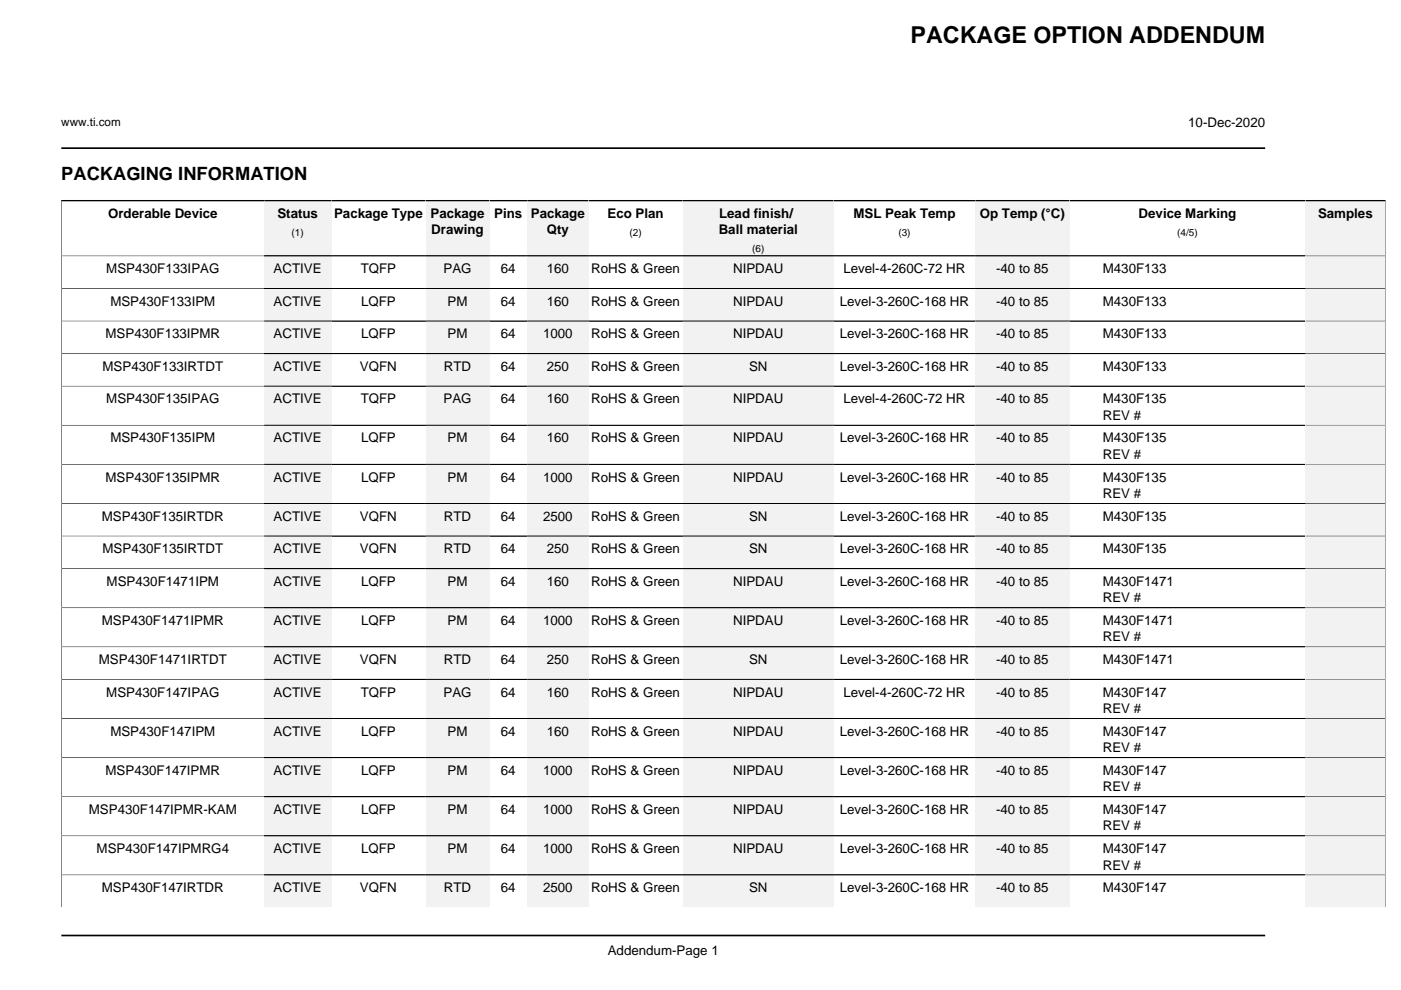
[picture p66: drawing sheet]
<svg xmlns="http://www.w3.org/2000/svg" width="297mm" height="210mm" viewBox="0 0 297 210" stroke-linecap="round" stroke-linejoin="round" font-family="sans-serif">
<defs><g id="words">
<text font-size="4.9" x="193.1" y="9.1">PACKAGE OPTION ADDENDUM</text>
<text font-size="3.9" x="13" y="38.2">PACKAGING INFORMATION</text>
<g font-size="2.8">
<text x="251.9" y="27">10-Dec-2020</text>
<text x="22.9" y="46.2">Orderable Device</text>
<text x="58.8" y="46.2">Status</text>
<text x="70.8" y="46.2">Package Type</text>
<text x="91.3" y="46.2">Package</text>
<text x="104.8" y="46.2">Pins</text>
<text x="112.5" y="46.2">Package</text>
<text x="128.8" y="46.2">Eco Plan</text>
<text x="152.5" y="46.2">Lead finish/</text>
<text x="180.9" y="46.2">MSL Peak Temp</text>
<text x="207.7" y="46.2">Op Temp (°C)</text>
<text x="241.4" y="46.2">Device Marking</text>
<text x="279.4" y="46.2">Samples</text>
<text x="91.4" y="49.6">Drawing</text>
<text x="115.9" y="49.6">Qty</text>
<text x="152.4" y="49.6">Ball material</text>
<text x="22.5" y="57.9">MSP430F133IPAG</text>
<text x="58" y="57.9">ACTIVE</text>
<text x="76.5" y="57.9">TQFP</text>
<text x="94" y="57.9">PAG</text>
<text x="106.2" y="57.9">64</text>
<text x="115.9" y="57.9">160</text>
<text x="125.4" y="57.9">RoHS &amp; Green</text>
<text x="155.4" y="57.9">NIPDAU</text>
<text x="178.8" y="57.9">Level-4-260C-72 HR</text>
<text x="211.2" y="57.9">-40 to 85</text>
<text x="233.8" y="57.9">M430F133</text>
<text x="23.4" y="64.8">MSP430F133IPM</text>
<text x="58" y="64.8">ACTIVE</text>
<text x="76.6" y="64.8">LQFP</text>
<text x="94.9" y="64.8">PM</text>
<text x="106.2" y="64.8">64</text>
<text x="115.9" y="64.8">160</text>
<text x="125.4" y="64.8">RoHS &amp; Green</text>
<text x="155.4" y="64.8">NIPDAU</text>
<text x="178" y="64.8">Level-3-260C-168 HR</text>
<text x="211.2" y="64.8">-40 to 85</text>
<text x="233.8" y="64.8">M430F133</text>
<text x="22.4" y="71.7">MSP430F133IPMR</text>
<text x="58" y="71.7">ACTIVE</text>
<text x="76.6" y="71.7">LQFP</text>
<text x="94.9" y="71.7">PM</text>
<text x="106.2" y="71.7">64</text>
<text x="115.1" y="71.7">1000</text>
<text x="125.4" y="71.7">RoHS &amp; Green</text>
<text x="155.4" y="71.7">NIPDAU</text>
<text x="178" y="71.7">Level-3-260C-168 HR</text>
<text x="211.2" y="71.7">-40 to 85</text>
<text x="233.8" y="71.7">M430F133</text>
<text x="21.7" y="78.6">MSP430F133IRTDT</text>
<text x="58" y="78.6">ACTIVE</text>
<text x="76.3" y="78.6">VQFN</text>
<text x="94.1" y="78.6">RTD</text>
<text x="106.2" y="78.6">64</text>
<text x="115.9" y="78.6">250</text>
<text x="125.4" y="78.6">RoHS &amp; Green</text>
<text x="158.8" y="78.6">SN</text>
<text x="178" y="78.6">Level-3-260C-168 HR</text>
<text x="211.2" y="78.6">-40 to 85</text>
<text x="233.8" y="78.6">M430F133</text>
<text x="22.5" y="85.5">MSP430F135IPAG</text>
<text x="58" y="85.5">ACTIVE</text>
<text x="76.5" y="85.5">TQFP</text>
<text x="94" y="85.5">PAG</text>
<text x="106.2" y="85.5">64</text>
<text x="115.9" y="85.5">160</text>
<text x="125.4" y="85.5">RoHS &amp; Green</text>
<text x="155.4" y="85.5">NIPDAU</text>
<text x="178.8" y="85.5">Level-4-260C-72 HR</text>
<text x="211.2" y="85.5">-40 to 85</text>
<text x="233.8" y="85.5">M430F135</text>
<text x="233.8" y="89">REV #</text>
<text x="23.4" y="93.8">MSP430F135IPM</text>
<text x="58" y="93.8">ACTIVE</text>
<text x="76.6" y="93.8">LQFP</text>
<text x="94.9" y="93.8">PM</text>
<text x="106.2" y="93.8">64</text>
<text x="115.9" y="93.8">160</text>
<text x="125.4" y="93.8">RoHS &amp; Green</text>
<text x="155.4" y="93.8">NIPDAU</text>
<text x="178" y="93.8">Level-3-260C-168 HR</text>
<text x="211.2" y="93.8">-40 to 85</text>
<text x="233.8" y="93.8">M430F135</text>
<text x="233.8" y="97.3">REV #</text>
<text x="22.4" y="102.1">MSP430F135IPMR</text>
<text x="58" y="102.1">ACTIVE</text>
<text x="76.6" y="102.1">LQFP</text>
<text x="94.9" y="102.1">PM</text>
<text x="106.2" y="102.1">64</text>
<text x="115.1" y="102.1">1000</text>
<text x="125.4" y="102.1">RoHS &amp; Green</text>
<text x="155.4" y="102.1">NIPDAU</text>
<text x="178" y="102.1">Level-3-260C-168 HR</text>
<text x="211.2" y="102.1">-40 to 85</text>
<text x="233.8" y="102.1">M430F135</text>
<text x="233.8" y="105.6">REV #</text>
<text x="21.6" y="110.4">MSP430F135IRTDR</text>
<text x="58" y="110.4">ACTIVE</text>
<text x="76.3" y="110.4">VQFN</text>
<text x="94.1" y="110.4">RTD</text>
<text x="106.2" y="110.4">64</text>
<text x="115.1" y="110.4">2500</text>
<text x="125.4" y="110.4">RoHS &amp; Green</text>
<text x="158.8" y="110.4">SN</text>
<text x="178" y="110.4">Level-3-260C-168 HR</text>
<text x="211.2" y="110.4">-40 to 85</text>
<text x="233.8" y="110.4">M430F135</text>
<text x="21.7" y="117.3">MSP430F135IRTDT</text>
<text x="58" y="117.3">ACTIVE</text>
<text x="76.3" y="117.3">VQFN</text>
<text x="94.1" y="117.3">RTD</text>
<text x="106.2" y="117.3">64</text>
<text x="115.9" y="117.3">250</text>
<text x="125.4" y="117.3">RoHS &amp; Green</text>
<text x="158.8" y="117.3">SN</text>
<text x="178" y="117.3">Level-3-260C-168 HR</text>
<text x="211.2" y="117.3">-40 to 85</text>
<text x="233.8" y="117.3">M430F135</text>
<text x="22.6" y="124.2">MSP430F1471IPM</text>
<text x="58" y="124.2">ACTIVE</text>
<text x="76.6" y="124.2">LQFP</text>
<text x="94.9" y="124.2">PM</text>
<text x="106.2" y="124.2">64</text>
<text x="115.9" y="124.2">160</text>
<text x="125.4" y="124.2">RoHS &amp; Green</text>
<text x="155.4" y="124.2">NIPDAU</text>
<text x="178" y="124.2">Level-3-260C-168 HR</text>
<text x="211.2" y="124.2">-40 to 85</text>
<text x="233.8" y="124.2">M430F1471</text>
<text x="233.8" y="127.7">REV #</text>
<text x="21.6" y="132.5">MSP430F1471IPMR</text>
<text x="58" y="132.5">ACTIVE</text>
<text x="76.6" y="132.5">LQFP</text>
<text x="94.9" y="132.5">PM</text>
<text x="106.2" y="132.5">64</text>
<text x="115.1" y="132.5">1000</text>
<text x="125.4" y="132.5">RoHS &amp; Green</text>
<text x="155.4" y="132.5">NIPDAU</text>
<text x="178" y="132.5">Level-3-260C-168 HR</text>
<text x="211.2" y="132.5">-40 to 85</text>
<text x="233.8" y="132.5">M430F1471</text>
<text x="233.8" y="136">REV #</text>
<text x="21" y="140.8">MSP430F1471IRTDT</text>
<text x="58" y="140.8">ACTIVE</text>
<text x="76.3" y="140.8">VQFN</text>
<text x="94.1" y="140.8">RTD</text>
<text x="106.2" y="140.8">64</text>
<text x="115.9" y="140.8">250</text>
<text x="125.4" y="140.8">RoHS &amp; Green</text>
<text x="158.8" y="140.8">SN</text>
<text x="178" y="140.8">Level-3-260C-168 HR</text>
<text x="211.2" y="140.8">-40 to 85</text>
<text x="233.8" y="140.8">M430F1471</text>
<text x="22.5" y="147.7">MSP430F147IPAG</text>
<text x="58" y="147.7">ACTIVE</text>
<text x="76.5" y="147.7">TQFP</text>
<text x="94" y="147.7">PAG</text>
<text x="106.2" y="147.7">64</text>
<text x="115.9" y="147.7">160</text>
<text x="125.4" y="147.7">RoHS &amp; Green</text>
<text x="155.4" y="147.7">NIPDAU</text>
<text x="178.8" y="147.7">Level-4-260C-72 HR</text>
<text x="211.2" y="147.7">-40 to 85</text>
<text x="233.8" y="147.7">M430F147</text>
<text x="23.4" y="156">MSP430F147IPM</text>
<text x="58" y="156">ACTIVE</text>
<text x="76.6" y="156">LQFP</text>
<text x="94.9" y="156">PM</text>
<text x="106.2" y="156">64</text>
<text x="115.9" y="156">160</text>
<text x="125.4" y="156">RoHS &amp; Green</text>
<text x="155.4" y="156">NIPDAU</text>
<text x="178" y="156">Level-3-260C-168 HR</text>
<text x="211.2" y="156">-40 to 85</text>
<text x="233.8" y="151.2">REV #</text>
<text x="233.8" y="156">M430F147</text>
<text x="233.8" y="159.5">REV #</text>
<text x="22.4" y="164.3">MSP430F147IPMR</text>
<text x="58" y="164.3">ACTIVE</text>
<text x="76.6" y="164.3">LQFP</text>
<text x="94.9" y="164.3">PM</text>
<text x="106.2" y="164.3">64</text>
<text x="115.1" y="164.3">1000</text>
<text x="125.4" y="164.3">RoHS &amp; Green</text>
<text x="155.4" y="164.3">NIPDAU</text>
<text x="178" y="164.3">Level-3-260C-168 HR</text>
<text x="211.2" y="164.3">-40 to 85</text>
<text x="233.8" y="164.3">M430F147</text>
<text x="233.8" y="167.8">REV #</text>
<text x="18.8" y="172.5">MSP430F147IPMR-KAM</text>
<text x="58" y="172.5">ACTIVE</text>
<text x="76.6" y="172.5">LQFP</text>
<text x="94.9" y="172.5">PM</text>
<text x="106.2" y="172.5">64</text>
<text x="115.1" y="172.5">1000</text>
<text x="125.4" y="172.5">RoHS &amp; Green</text>
<text x="155.4" y="172.5">NIPDAU</text>
<text x="178" y="172.5">Level-3-260C-168 HR</text>
<text x="211.2" y="172.5">-40 to 85</text>
<text x="233.8" y="172.5">M430F147</text>
<text x="233.8" y="176.1">REV #</text>
<text x="20.5" y="180.8">MSP430F147IPMRG4</text>
<text x="58" y="180.8">ACTIVE</text>
<text x="76.6" y="180.8">LQFP</text>
<text x="94.9" y="180.8">PM</text>
<text x="106.2" y="180.8">64</text>
<text x="115.1" y="180.8">1000</text>
<text x="125.4" y="180.8">RoHS &amp; Green</text>
<text x="155.4" y="180.8">NIPDAU</text>
<text x="178" y="180.8">Level-3-260C-168 HR</text>
<text x="211.2" y="180.8">-40 to 85</text>
<text x="233.8" y="180.8">M430F147</text>
<text x="233.8" y="184.4">REV #</text>
<text x="21.6" y="189.1">MSP430F147IRTDR</text>
<text x="58" y="189.1">ACTIVE</text>
<text x="76.3" y="189.1">VQFN</text>
<text x="94.1" y="189.1">RTD</text>
<text x="106.2" y="189.1">64</text>
<text x="115.1" y="189.1">2500</text>
<text x="125.4" y="189.1">RoHS &amp; Green</text>
<text x="158.8" y="189.1">SN</text>
<text x="178" y="189.1">Level-3-260C-168 HR</text>
<text x="211.2" y="189.1">-40 to 85</text>
<text x="233.8" y="189.1">M430F147</text>
<text x="128.9" y="202.4">Addendum-Page 1</text>
</g>
<text font-size="2.5" x="13" y="26.7">www.ti.com</text>
<g font-size="2.1">
<text x="61.8" y="50">(1)</text>
<text x="133.5" y="50">(2)</text>
<text x="159.5" y="53.4">(6)</text>
<text x="190.5" y="50">(3)</text>
<text x="249.6" y="50">(4/5)</text>
</g>
</g></defs>
<path d="M13 31.4h255.2M12.9 42.6h43.1M13 198.3h255.2" fill="none" stroke="#000" stroke-width=".35"/>
<path d="M13 42.4v11.9h43" fill="none" stroke="#000" stroke-width=".21"/>
<path d="M56 42.7h14.2v11.5h-14.2z" fill="#f2f2f2"/>
<path d="M56 42.6h34.2" fill="none" stroke="#000" stroke-width=".35"/>
<path d="M56 54.3h34.2" fill="none" stroke="#000" stroke-width=".21"/>
<path d="M90.2 42.7h13.6v11.5h-13.6z" fill="#f2f2f2"/>
<path d="M90.2 42.6h21.6" fill="none" stroke="#000" stroke-width=".35"/>
<path d="M90.2 54.3h21.6" fill="none" stroke="#000" stroke-width=".21"/>
<path d="M111.8 42.7h13v11.5h-13z" fill="#f2f2f2"/>
<path d="M111.8 42.6h33" fill="none" stroke="#000" stroke-width=".35"/>
<path d="M111.8 54.3h33" fill="none" stroke="#000" stroke-width=".21"/>
<path d="M144.8 42.7h32v11.5h-32z" fill="#f2f2f2"/>
<path d="M144.8 42.6h62" fill="none" stroke="#000" stroke-width=".35"/>
<path d="M144.8 54.3h62" fill="none" stroke="#000" stroke-width=".21"/>
<path d="M206.8 42.7h20v11.5h-20z" fill="#f2f2f2"/>
<path d="M206.8 42.6h70" fill="none" stroke="#000" stroke-width=".35"/>
<path d="M206.8 54.3h70" fill="none" stroke="#000" stroke-width=".21"/>
<path d="M276.8 42.7h16.9v11.5h-16.9z" fill="#f2f2f2"/>
<path d="M276.8 42.6h17" fill="none" stroke="#000" stroke-width=".35"/>
<path d="M56 54.3h-43v6.9h43M293.8 42.4v11.9h-17" fill="none" stroke="#000" stroke-width=".21"/>
<path d="M56 54.3h14.2v6.8h-14.2z" fill="#f2f2f2"/>
<path d="M56 54.3h34.2M56 61.2h34.2" fill="none" stroke="#000" stroke-width=".21"/>
<path d="M90.2 54.3h13.6v6.8h-13.6z" fill="#f2f2f2"/>
<path d="M90.2 54.3h21.6M90.2 61.2h21.6" fill="none" stroke="#000" stroke-width=".21"/>
<path d="M111.8 54.3h13v6.8h-13z" fill="#f2f2f2"/>
<path d="M111.8 54.3h33M111.8 61.2h33" fill="none" stroke="#000" stroke-width=".21"/>
<path d="M144.8 54.3h32v6.8h-32z" fill="#f2f2f2"/>
<path d="M144.8 54.3h62M144.8 61.2h62" fill="none" stroke="#000" stroke-width=".21"/>
<path d="M206.8 54.3h20v6.8h-20z" fill="#f2f2f2"/>
<path d="M206.8 54.3h70M206.8 61.2h70" fill="none" stroke="#000" stroke-width=".21"/>
<path d="M276.8 54.3h16.9v6.8h-16.9z" fill="#f2f2f2"/>
<path d="M276.8 54.3h17v6.9h-17M56 61.2h-43v6.9h43" fill="none" stroke="#000" stroke-width=".21"/>
<path d="M56 61.2h14.2v6.8h-14.2z" fill="#f2f2f2"/>
<path d="M56 61.2h34.2M56 68.1h34.2" fill="none" stroke="#000" stroke-width=".21"/>
<path d="M90.2 61.2h13.6v6.8h-13.6z" fill="#f2f2f2"/>
<path d="M90.2 61.2h21.6M90.2 68.1h21.6" fill="none" stroke="#000" stroke-width=".21"/>
<path d="M111.8 61.2h13v6.8h-13z" fill="#f2f2f2"/>
<path d="M111.8 61.2h33M111.8 68.1h33" fill="none" stroke="#000" stroke-width=".21"/>
<path d="M144.8 61.2h32v6.8h-32z" fill="#f2f2f2"/>
<path d="M144.8 61.2h62M144.8 68.1h62" fill="none" stroke="#000" stroke-width=".21"/>
<path d="M206.8 61.2h20v6.8h-20z" fill="#f2f2f2"/>
<path d="M206.8 61.2h70M206.8 68.1h70" fill="none" stroke="#000" stroke-width=".21"/>
<path d="M276.8 61.2h16.9v6.8h-16.9z" fill="#f2f2f2"/>
<path d="M56 68.1h-43v6.9h43M276.8 61.2h17v6.9h-17" fill="none" stroke="#000" stroke-width=".21"/>
<path d="M56 68.2h14.2v6.7h-14.2z" fill="#f2f2f2"/>
<path d="M56 68.1h34.2M56 75h34.2" fill="none" stroke="#000" stroke-width=".21"/>
<path d="M90.2 68.2h13.6v6.7h-13.6z" fill="#f2f2f2"/>
<path d="M90.2 68.1h21.6M90.2 75h21.6" fill="none" stroke="#000" stroke-width=".21"/>
<path d="M111.8 68.2h13v6.7h-13z" fill="#f2f2f2"/>
<path d="M111.8 68.1h33M111.8 75h33" fill="none" stroke="#000" stroke-width=".21"/>
<path d="M144.8 68.2h32v6.7h-32z" fill="#f2f2f2"/>
<path d="M144.8 68.1h62M144.8 75h62" fill="none" stroke="#000" stroke-width=".21"/>
<path d="M206.8 68.2h20v6.7h-20z" fill="#f2f2f2"/>
<path d="M206.8 68.1h70M206.8 75h70" fill="none" stroke="#000" stroke-width=".21"/>
<path d="M276.8 68.2h16.9v6.7h-16.9z" fill="#f2f2f2"/>
<path d="M56 75h-43v6.9h43M276.8 68.1h17v6.9h-17" fill="none" stroke="#000" stroke-width=".21"/>
<path d="M56 75.1h14.2v6.7h-14.2z" fill="#f2f2f2"/>
<path d="M56 75h34.2M56 81.9h34.2" fill="none" stroke="#000" stroke-width=".21"/>
<path d="M90.2 75.1h13.6v6.7h-13.6z" fill="#f2f2f2"/>
<path d="M90.2 75h21.6M90.2 81.9h21.6" fill="none" stroke="#000" stroke-width=".21"/>
<path d="M111.8 75.1h13v6.7h-13z" fill="#f2f2f2"/>
<path d="M111.8 75h33M111.8 81.9h33" fill="none" stroke="#000" stroke-width=".21"/>
<path d="M144.8 75.1h32v6.7h-32z" fill="#f2f2f2"/>
<path d="M144.8 75h62M144.8 81.9h62" fill="none" stroke="#000" stroke-width=".21"/>
<path d="M206.8 75.1h20v6.7h-20z" fill="#f2f2f2"/>
<path d="M206.8 75h70M206.8 81.9h70" fill="none" stroke="#000" stroke-width=".21"/>
<path d="M276.8 75.1h16.9v6.7h-16.9z" fill="#f2f2f2"/>
<path d="M276.8 75h17v6.9h-17M56 81.9h-43v8.3h43" fill="none" stroke="#000" stroke-width=".21"/>
<path d="M56 82h14.2v8.1h-14.2z" fill="#f2f2f2"/>
<path d="M56 81.9h34.2M56 90.2h34.2" fill="none" stroke="#000" stroke-width=".21"/>
<path d="M90.2 82h13.6v8.1h-13.6z" fill="#f2f2f2"/>
<path d="M90.2 81.9h21.6M90.2 90.2h21.6" fill="none" stroke="#000" stroke-width=".21"/>
<path d="M111.8 82h13v8.1h-13z" fill="#f2f2f2"/>
<path d="M111.8 81.9h33M111.8 90.2h33" fill="none" stroke="#000" stroke-width=".21"/>
<path d="M144.8 82h32v8.1h-32z" fill="#f2f2f2"/>
<path d="M144.8 81.9h62M144.8 90.2h62" fill="none" stroke="#000" stroke-width=".21"/>
<path d="M206.8 82h20v8.1h-20z" fill="#f2f2f2"/>
<path d="M206.8 81.9h70M206.8 90.2h70" fill="none" stroke="#000" stroke-width=".21"/>
<path d="M276.8 82h16.9v8.1h-16.9z" fill="#f2f2f2"/>
<path d="M56 90.2h-43v8.3h43M276.8 81.9h17v8.3h-17" fill="none" stroke="#000" stroke-width=".21"/>
<path d="M56 90.3h14.2v8.1h-14.2z" fill="#f2f2f2"/>
<path d="M56 90.2h34.2M56 98.5h34.2" fill="none" stroke="#000" stroke-width=".21"/>
<path d="M90.2 90.3h13.6v8.1h-13.6z" fill="#f2f2f2"/>
<path d="M90.2 90.2h21.6M90.2 98.5h21.6" fill="none" stroke="#000" stroke-width=".21"/>
<path d="M111.8 90.3h13v8.1h-13z" fill="#f2f2f2"/>
<path d="M111.8 90.2h33M111.8 98.5h33" fill="none" stroke="#000" stroke-width=".21"/>
<path d="M144.8 90.3h32v8.1h-32z" fill="#f2f2f2"/>
<path d="M144.8 90.2h62M144.8 98.5h62" fill="none" stroke="#000" stroke-width=".21"/>
<path d="M206.8 90.3h20v8.1h-20z" fill="#f2f2f2"/>
<path d="M206.8 90.2h70M206.8 98.5h70" fill="none" stroke="#000" stroke-width=".21"/>
<path d="M276.8 90.3h16.9v8.1h-16.9z" fill="#f2f2f2"/>
<path d="M56 98.5h-43v8.2h43M276.8 90.2h17v8.3h-17" fill="none" stroke="#000" stroke-width=".21"/>
<path d="M56 98.5h14.2v8.2h-14.2z" fill="#f2f2f2"/>
<path d="M56 98.5h34.2M56 106.7h34.2" fill="none" stroke="#000" stroke-width=".21"/>
<path d="M90.2 98.5h13.6v8.2h-13.6z" fill="#f2f2f2"/>
<path d="M90.2 98.5h21.6M90.2 106.7h21.6" fill="none" stroke="#000" stroke-width=".21"/>
<path d="M111.8 98.5h13v8.2h-13z" fill="#f2f2f2"/>
<path d="M111.8 98.5h33M111.8 106.7h33" fill="none" stroke="#000" stroke-width=".21"/>
<path d="M144.8 98.5h32v8.2h-32z" fill="#f2f2f2"/>
<path d="M144.8 98.5h62M144.8 106.7h62" fill="none" stroke="#000" stroke-width=".21"/>
<path d="M206.8 98.5h20v8.2h-20z" fill="#f2f2f2"/>
<path d="M206.8 98.5h70M206.8 106.7h70" fill="none" stroke="#000" stroke-width=".21"/>
<path d="M276.8 98.5h16.9v8.2h-16.9z" fill="#f2f2f2"/>
<path d="M276.8 98.5h17v8.2h-17M56 106.7h-43v7h43" fill="none" stroke="#000" stroke-width=".21"/>
<path d="M56 106.8h14.2v6.8h-14.2z" fill="#f2f2f2"/>
<path d="M56 106.7h34.2M56 113.7h34.2" fill="none" stroke="#000" stroke-width=".21"/>
<path d="M90.2 106.8h13.6v6.8h-13.6z" fill="#f2f2f2"/>
<path d="M90.2 106.7h21.6M90.2 113.7h21.6" fill="none" stroke="#000" stroke-width=".21"/>
<path d="M111.8 106.8h13v6.8h-13z" fill="#f2f2f2"/>
<path d="M111.8 106.7h33M111.8 113.7h33" fill="none" stroke="#000" stroke-width=".21"/>
<path d="M144.8 106.8h32v6.8h-32z" fill="#f2f2f2"/>
<path d="M144.8 106.7h62M144.8 113.7h62" fill="none" stroke="#000" stroke-width=".21"/>
<path d="M206.8 106.8h20v6.8h-20z" fill="#f2f2f2"/>
<path d="M206.8 106.7h70M206.8 113.7h70" fill="none" stroke="#000" stroke-width=".21"/>
<path d="M276.8 106.8h16.9v6.8h-16.9z" fill="#f2f2f2"/>
<path d="M56 113.7h-43v6.9h43M276.8 106.7h17v7h-17" fill="none" stroke="#000" stroke-width=".21"/>
<path d="M56 113.7h14.2v6.8h-14.2z" fill="#f2f2f2"/>
<path d="M56 113.7h34.2M56 120.6h34.2" fill="none" stroke="#000" stroke-width=".21"/>
<path d="M90.2 113.7h13.6v6.8h-13.6z" fill="#f2f2f2"/>
<path d="M90.2 113.7h21.6M90.2 120.6h21.6" fill="none" stroke="#000" stroke-width=".21"/>
<path d="M111.8 113.7h13v6.8h-13z" fill="#f2f2f2"/>
<path d="M111.8 113.7h33M111.8 120.6h33" fill="none" stroke="#000" stroke-width=".21"/>
<path d="M144.8 113.7h32v6.8h-32z" fill="#f2f2f2"/>
<path d="M144.8 113.7h62M144.8 120.6h62" fill="none" stroke="#000" stroke-width=".21"/>
<path d="M206.8 113.7h20v6.8h-20z" fill="#f2f2f2"/>
<path d="M206.8 113.7h70M206.8 120.6h70" fill="none" stroke="#000" stroke-width=".21"/>
<path d="M276.8 113.7h16.9v6.8h-16.9z" fill="#f2f2f2"/>
<path d="M276.8 113.7h17v6.9h-17M56 120.6h-43v8.3h43" fill="none" stroke="#000" stroke-width=".21"/>
<path d="M56 120.6h14.2v8.2h-14.2z" fill="#f2f2f2"/>
<path d="M56 120.6h34.2M56 128.9h34.2" fill="none" stroke="#000" stroke-width=".21"/>
<path d="M90.2 120.6h13.6v8.2h-13.6z" fill="#f2f2f2"/>
<path d="M90.2 120.6h21.6M90.2 128.9h21.6" fill="none" stroke="#000" stroke-width=".21"/>
<path d="M111.8 120.6h13v8.2h-13z" fill="#f2f2f2"/>
<path d="M111.8 120.6h33M111.8 128.9h33" fill="none" stroke="#000" stroke-width=".21"/>
<path d="M144.8 120.6h32v8.2h-32z" fill="#f2f2f2"/>
<path d="M144.8 120.6h62M144.8 128.9h62" fill="none" stroke="#000" stroke-width=".21"/>
<path d="M206.8 120.6h20v8.2h-20z" fill="#f2f2f2"/>
<path d="M206.8 120.6h70M206.8 128.9h70" fill="none" stroke="#000" stroke-width=".21"/>
<path d="M276.8 120.6h16.9v8.2h-16.9z" fill="#f2f2f2"/>
<path d="M56 128.9h-43v8.2h43M276.8 120.6h17v8.3h-17" fill="none" stroke="#000" stroke-width=".21"/>
<path d="M56 128.9h14.2v8.2h-14.2z" fill="#f2f2f2"/>
<path d="M56 128.9h34.2M56 137.1h34.2" fill="none" stroke="#000" stroke-width=".21"/>
<path d="M90.2 128.9h13.6v8.2h-13.6z" fill="#f2f2f2"/>
<path d="M90.2 128.9h21.6M90.2 137.1h21.6" fill="none" stroke="#000" stroke-width=".21"/>
<path d="M111.8 128.9h13v8.2h-13z" fill="#f2f2f2"/>
<path d="M111.8 128.9h33M111.8 137.1h33" fill="none" stroke="#000" stroke-width=".21"/>
<path d="M144.8 128.9h32v8.2h-32z" fill="#f2f2f2"/>
<path d="M144.8 128.9h62M144.8 137.1h62" fill="none" stroke="#000" stroke-width=".21"/>
<path d="M206.8 128.9h20v8.2h-20z" fill="#f2f2f2"/>
<path d="M206.8 128.9h70M206.8 137.1h70" fill="none" stroke="#000" stroke-width=".21"/>
<path d="M276.8 128.9h16.9v8.2h-16.9z" fill="#f2f2f2"/>
<path d="M56 137.1h-43v6.9h43M276.8 128.9h17v8.2h-17" fill="none" stroke="#000" stroke-width=".21"/>
<path d="M56 137.2h14.2v6.8h-14.2z" fill="#f2f2f2"/>
<path d="M56 137.1h34.2M56 144h34.2" fill="none" stroke="#000" stroke-width=".21"/>
<path d="M90.2 137.2h13.6v6.8h-13.6z" fill="#f2f2f2"/>
<path d="M90.2 137.1h21.6M90.2 144h21.6" fill="none" stroke="#000" stroke-width=".21"/>
<path d="M111.8 137.2h13v6.8h-13z" fill="#f2f2f2"/>
<path d="M111.8 137.1h33M111.8 144h33" fill="none" stroke="#000" stroke-width=".21"/>
<path d="M144.8 137.2h32v6.8h-32z" fill="#f2f2f2"/>
<path d="M144.8 137.1h62M144.8 144h62" fill="none" stroke="#000" stroke-width=".21"/>
<path d="M206.8 137.2h20v6.8h-20z" fill="#f2f2f2"/>
<path d="M206.8 137.1h70M206.8 144h70" fill="none" stroke="#000" stroke-width=".21"/>
<path d="M276.8 137.2h16.9v6.8h-16.9z" fill="#f2f2f2"/>
<path d="M276.8 137.1h17v6.9h-17M56 144h-43v8.3h43" fill="none" stroke="#000" stroke-width=".21"/>
<path d="M56 144.1h14.2v8.1h-14.2z" fill="#f2f2f2"/>
<path d="M56 144h34.2M56 152.3h34.2" fill="none" stroke="#000" stroke-width=".21"/>
<path d="M90.2 144.1h13.6v8.1h-13.6z" fill="#f2f2f2"/>
<path d="M90.2 144h21.6M90.2 152.3h21.6" fill="none" stroke="#000" stroke-width=".21"/>
<path d="M111.8 144.1h13v8.1h-13z" fill="#f2f2f2"/>
<path d="M111.8 144h33M111.8 152.3h33" fill="none" stroke="#000" stroke-width=".21"/>
<path d="M144.8 144.1h32v8.1h-32z" fill="#f2f2f2"/>
<path d="M144.8 144h62M144.8 152.3h62" fill="none" stroke="#000" stroke-width=".21"/>
<path d="M206.8 144.1h20v8.1h-20z" fill="#f2f2f2"/>
<path d="M206.8 144h70M206.8 152.3h70" fill="none" stroke="#000" stroke-width=".21"/>
<path d="M276.8 144.1h16.9v8.1h-16.9z" fill="#f2f2f2"/>
<path d="M56 152.3h-43v8.3h43M276.8 144h17v8.3h-17" fill="none" stroke="#000" stroke-width=".21"/>
<path d="M56 152.4h14.2v8.1h-14.2z" fill="#f2f2f2"/>
<path d="M56 152.3h34.2M56 160.6h34.2" fill="none" stroke="#000" stroke-width=".21"/>
<path d="M90.2 152.4h13.6v8.1h-13.6z" fill="#f2f2f2"/>
<path d="M90.2 152.3h21.6M90.2 160.6h21.6" fill="none" stroke="#000" stroke-width=".21"/>
<path d="M111.8 152.4h13v8.1h-13z" fill="#f2f2f2"/>
<path d="M111.8 152.3h33M111.8 160.6h33" fill="none" stroke="#000" stroke-width=".21"/>
<path d="M144.8 152.4h32v8.1h-32z" fill="#f2f2f2"/>
<path d="M144.8 152.3h62M144.8 160.6h62" fill="none" stroke="#000" stroke-width=".21"/>
<path d="M206.8 152.4h20v8.1h-20z" fill="#f2f2f2"/>
<path d="M206.8 152.3h70M206.8 160.6h70" fill="none" stroke="#000" stroke-width=".21"/>
<path d="M276.8 152.4h16.9v8.1h-16.9z" fill="#f2f2f2"/>
<path d="M276.8 152.3h17v8.3h-17M56 160.6h-43v8.3h43" fill="none" stroke="#000" stroke-width=".21"/>
<path d="M56 160.7h14.2v8.1h-14.2z" fill="#f2f2f2"/>
<path d="M56 160.6h34.2M56 168.9h34.2" fill="none" stroke="#000" stroke-width=".21"/>
<path d="M90.2 160.7h13.6v8.1h-13.6z" fill="#f2f2f2"/>
<path d="M90.2 160.6h21.6M90.2 168.9h21.6" fill="none" stroke="#000" stroke-width=".21"/>
<path d="M111.8 160.7h13v8.1h-13z" fill="#f2f2f2"/>
<path d="M111.8 160.6h33M111.8 168.9h33" fill="none" stroke="#000" stroke-width=".21"/>
<path d="M144.8 160.7h32v8.1h-32z" fill="#f2f2f2"/>
<path d="M144.8 160.6h62M144.8 168.9h62" fill="none" stroke="#000" stroke-width=".21"/>
<path d="M206.8 160.7h20v8.1h-20z" fill="#f2f2f2"/>
<path d="M206.8 160.6h70M206.8 168.9h70" fill="none" stroke="#000" stroke-width=".21"/>
<path d="M276.8 160.7h16.9v8.1h-16.9z" fill="#f2f2f2"/>
<path d="M56 168.9h-43v8.3h43M276.8 160.6h17v8.3h-17" fill="none" stroke="#000" stroke-width=".21"/>
<path d="M56 169h14.2v8.1h-14.2z" fill="#f2f2f2"/>
<path d="M56 168.9h34.2M56 177.2h34.2" fill="none" stroke="#000" stroke-width=".21"/>
<path d="M90.2 169h13.6v8.1h-13.6z" fill="#f2f2f2"/>
<path d="M90.2 168.9h21.6M90.2 177.2h21.6" fill="none" stroke="#000" stroke-width=".21"/>
<path d="M111.8 169h13v8.1h-13z" fill="#f2f2f2"/>
<path d="M111.8 168.9h33M111.8 177.2h33" fill="none" stroke="#000" stroke-width=".21"/>
<path d="M144.8 169h32v8.1h-32z" fill="#f2f2f2"/>
<path d="M144.8 168.9h62M144.8 177.2h62" fill="none" stroke="#000" stroke-width=".21"/>
<path d="M206.8 169h20v8.1h-20z" fill="#f2f2f2"/>
<path d="M206.8 168.9h70M206.8 177.2h70" fill="none" stroke="#000" stroke-width=".21"/>
<path d="M276.8 169h16.9v8.1h-16.9z" fill="#f2f2f2"/>
<path d="M56 177.2h-43v8.3h43M276.8 168.9h17v8.3h-17" fill="none" stroke="#000" stroke-width=".21"/>
<path d="M56 177.3h14.2v8.1h-14.2z" fill="#f2f2f2"/>
<path d="M56 177.2h34.2M56 185.5h34.2" fill="none" stroke="#000" stroke-width=".21"/>
<path d="M90.2 177.3h13.6v8.1h-13.6z" fill="#f2f2f2"/>
<path d="M90.2 177.2h21.6M90.2 185.5h21.6" fill="none" stroke="#000" stroke-width=".21"/>
<path d="M111.8 177.3h13v8.1h-13z" fill="#f2f2f2"/>
<path d="M111.8 177.2h33M111.8 185.5h33" fill="none" stroke="#000" stroke-width=".21"/>
<path d="M144.8 177.3h32v8.1h-32z" fill="#f2f2f2"/>
<path d="M144.8 177.2h62M144.8 185.5h62" fill="none" stroke="#000" stroke-width=".21"/>
<path d="M206.8 177.3h20v8.1h-20z" fill="#f2f2f2"/>
<path d="M206.8 177.2h70M206.8 185.5h70" fill="none" stroke="#000" stroke-width=".21"/>
<path d="M276.8 177.3h16.9v8.1h-16.9z" fill="#f2f2f2"/>
<path d="M276.8 177.2h17v8.3h-17M56 185.5h-43v6.8" fill="none" stroke="#000" stroke-width=".21"/>
<path d="M56 185.6h14.2v6.7h-14.2z" fill="#f2f2f2"/>
<path d="M56 185.5h34.2" fill="none" stroke="#000" stroke-width=".21"/>
<path d="M90.2 185.6h13.6v6.7h-13.6z" fill="#f2f2f2"/>
<path d="M90.2 185.5h21.6" fill="none" stroke="#000" stroke-width=".21"/>
<path d="M111.8 185.6h13v6.7h-13z" fill="#f2f2f2"/>
<path d="M111.8 185.5h33" fill="none" stroke="#000" stroke-width=".21"/>
<path d="M144.8 185.6h32v6.7h-32z" fill="#f2f2f2"/>
<path d="M144.8 185.5h62" fill="none" stroke="#000" stroke-width=".21"/>
<path d="M206.8 185.6h20v6.7h-20z" fill="#f2f2f2"/>
<path d="M206.8 185.5h70" fill="none" stroke="#000" stroke-width=".21"/>
<path d="M276.8 185.6h16.9v6.7h-16.9z" fill="#f2f2f2"/>
<path d="M276.8 185.5h17v6.8" fill="none" stroke="#000" stroke-width=".21"/>
<use href="#words"/>
</svg>
